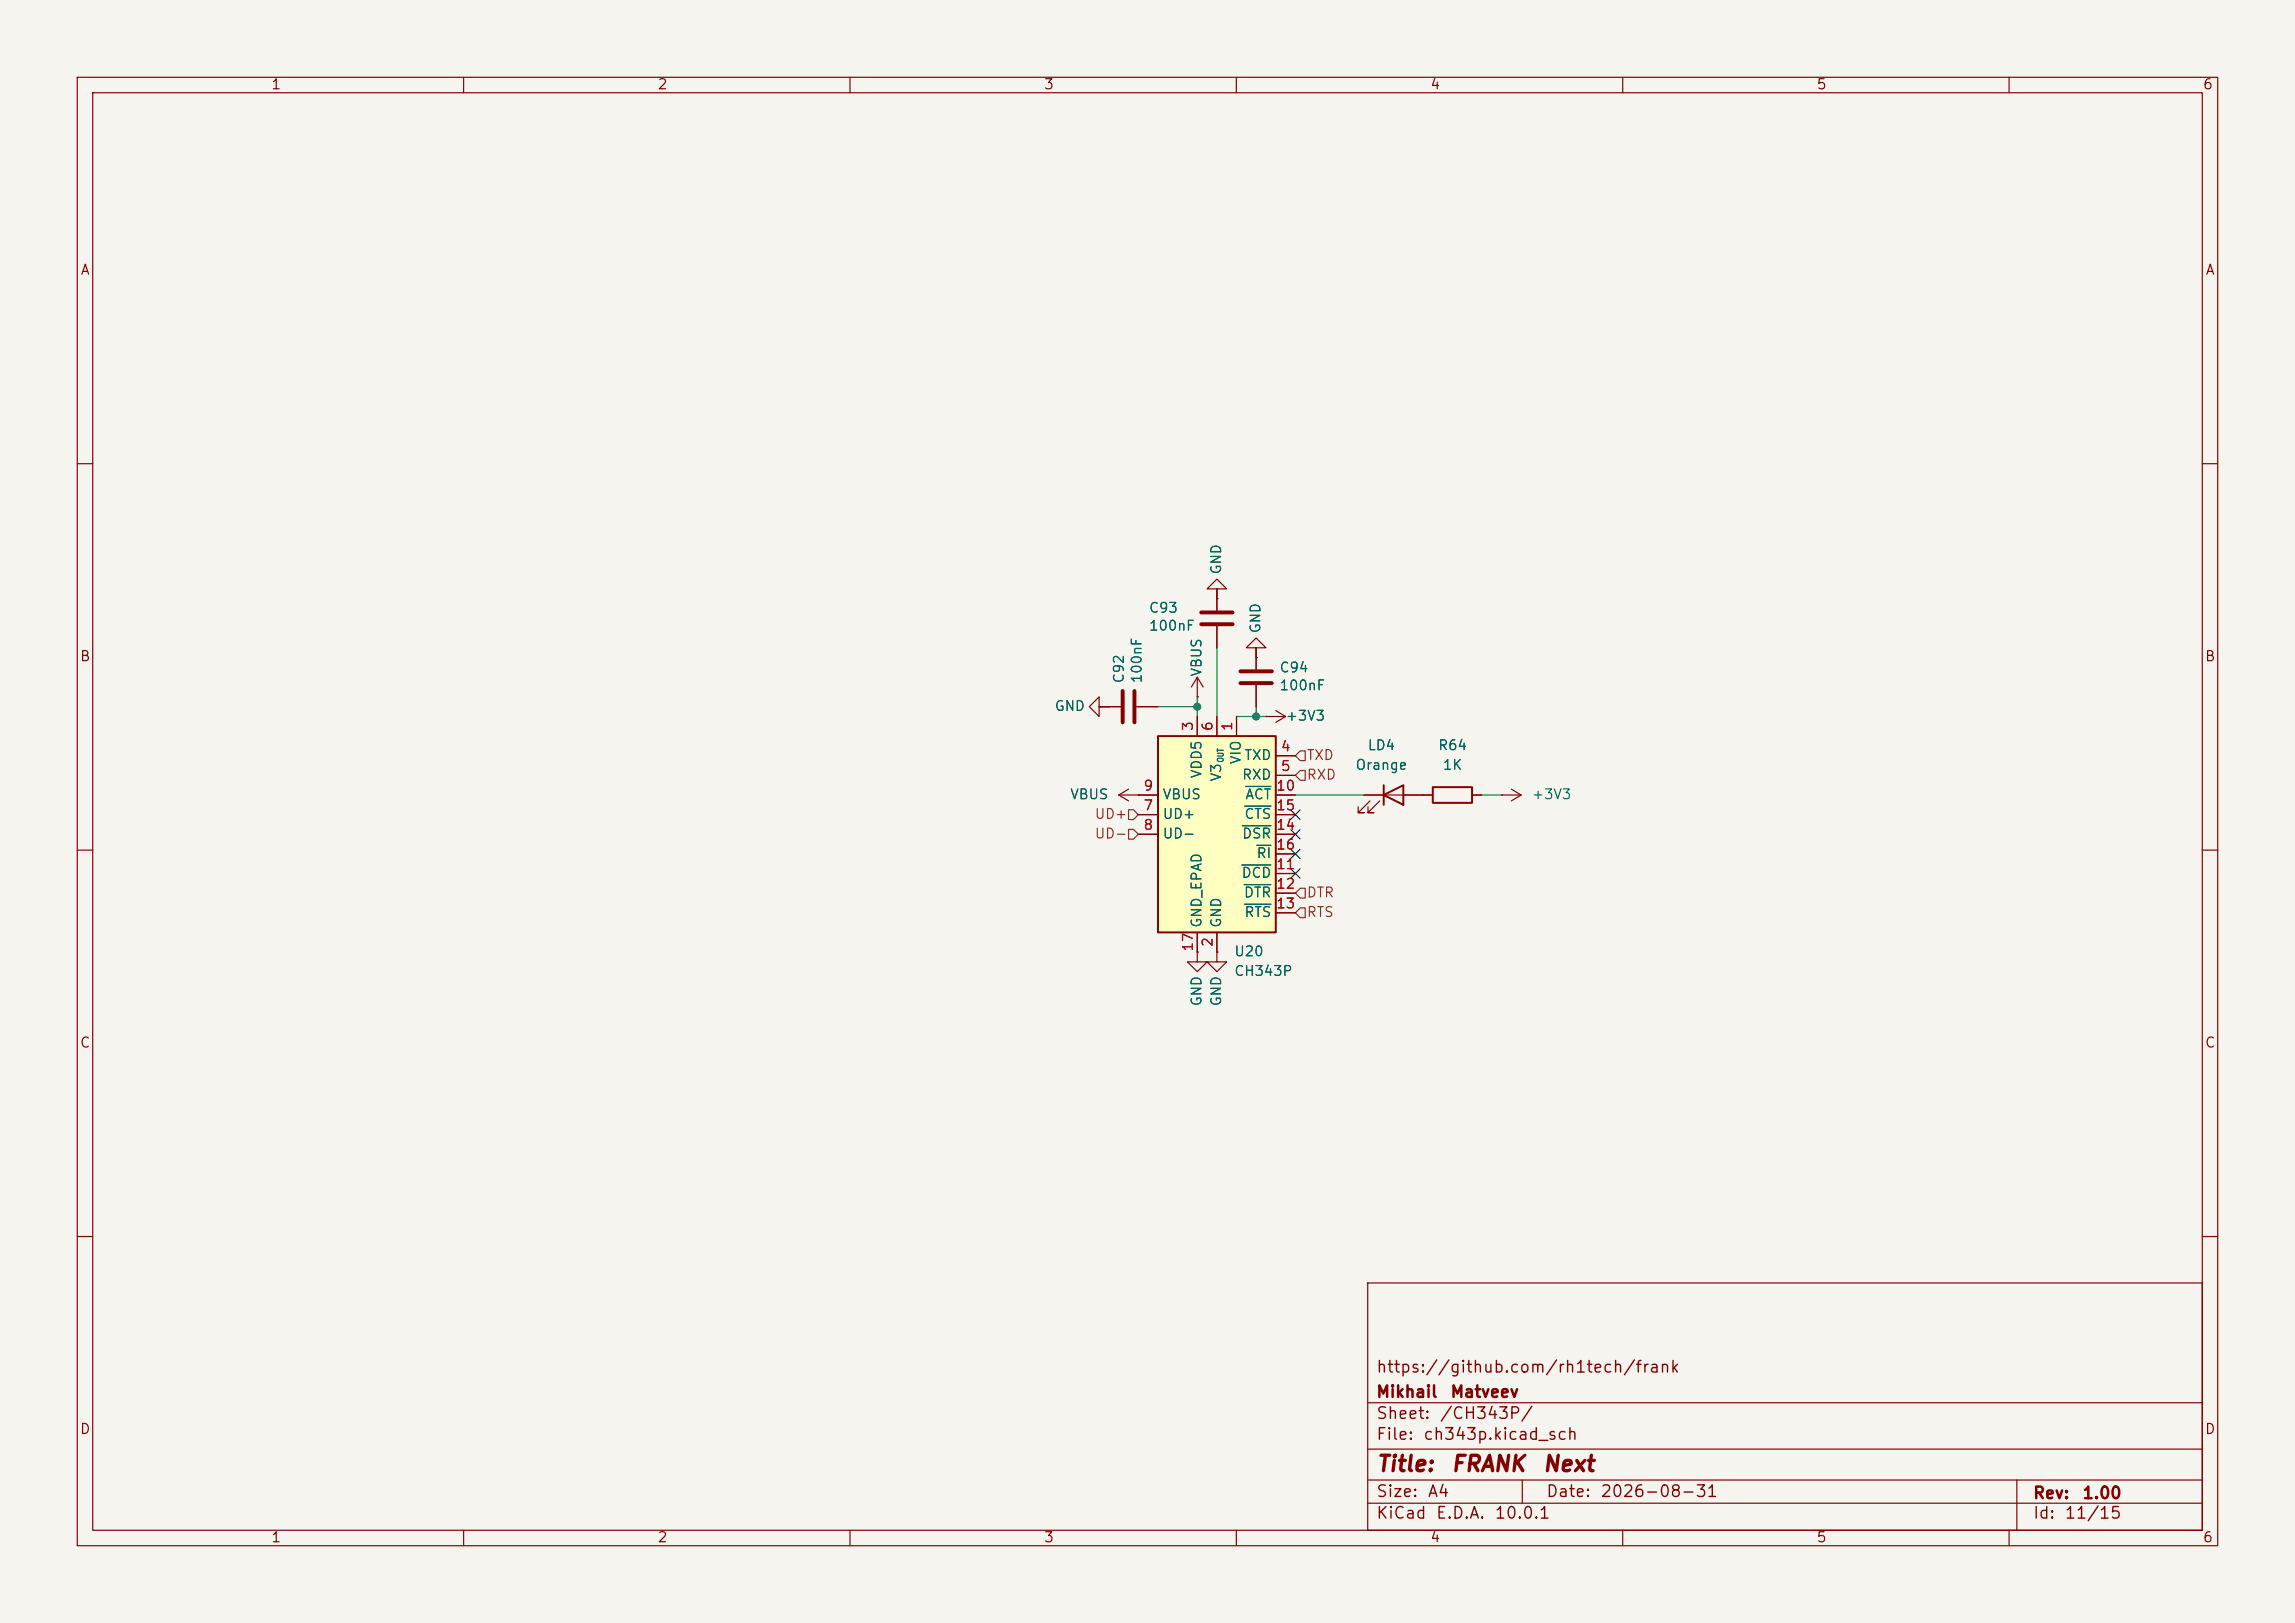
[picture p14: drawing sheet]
<svg xmlns="http://www.w3.org/2000/svg" width="297mm" height="210mm" viewBox="0 0 297 210" stroke-linecap="round" stroke-linejoin="round" font-family="sans-serif">
<defs><g id="words">
<g font-size="2" fill="#840000">
<text x="178" y="190.9">Title:</text>
<text x="187.7" y="190.9">FRANK</text>
<text x="199.5" y="190.9">Next</text>
</g>
<g font-size="1.5" fill="#840000">
<text x="178" y="178">https://github.com/rh1tech/frank</text>
<text x="178" y="184">Sheet:</text>
<text x="178" y="181.2">Mikhail</text>
<text x="186.2" y="184">/CH343P/</text>
<text x="187.6" y="181.2">Matveev</text>
<text x="178" y="186.7">File:</text>
<text x="184.1" y="186.7">ch343p.kicad_sch</text>
<text x="178" y="196.9">KiCad</text>
<text x="178" y="194.1">Size:</text>
<text x="184.7" y="194.1">A4</text>
<text x="185.7" y="196.9">E.D.A.</text>
<text x="193.3" y="196.9">10.0.1</text>
<text x="200" y="194.1">Date:</text>
<text x="207" y="194.1">2026-08-31</text>
<text x="263" y="194.3">Rev:</text>
<text x="263" y="196.9">Id:</text>
<text x="267.1" y="196.9">11/15</text>
<text x="269.4" y="194.3">1.00</text>
</g>
<g font-size="1.3" fill="#840000">
<text x="35" y="11.9">1</text>
<text x="85" y="11.9">2</text>
<text x="135" y="11.9">3</text>
<text x="185" y="11.9">4</text>
<text x="235" y="11.9">5</text>
<text x="285" y="11.9">6</text>
<text x="10.3" y="35.9">A</text>
<text x="285.3" y="35.9">A</text>
<text x="10.3" y="85.9">B</text>
<text x="285.3" y="85.9">B</text>
<text x="10.3" y="135.9">C</text>
<text x="285.3" y="135.9">C</text>
<text x="10.3" y="185.9">D</text>
<text x="285.3" y="185.9">D</text>
<text x="35" y="199.9">1</text>
<text x="85" y="199.9">2</text>
<text x="135" y="199.9">3</text>
<text x="185" y="199.9">4</text>
<text x="235" y="199.9">5</text>
<text x="285" y="199.9">6</text>
</g>
<g font-size="1.3" fill="#006464">
<text x="158.3" y="74.4" transform="rotate(-90 158.3 74.4)">GND</text>
<text x="148.6" y="81.9">100nF</text>
<text x="148.6" y="79.6">C93</text>
<text x="163.4" y="82" transform="rotate(-90 163.4 82)">GND</text>
<text x="145.7" y="88.5" transform="rotate(-90 145.7 88.5)">C92</text>
<text x="148.1" y="88.5" transform="rotate(-90 148.1 88.5)">100nF</text>
<text x="155.8" y="87.6" transform="rotate(-90 155.8 87.6)">VBUS</text>
<text x="165.5" y="89.6">100nF</text>
<text x="165.5" y="87.3">C94</text>
<text x="136.4" y="92.3">GND</text>
<text x="166.3" y="93.6">+3V3</text>
<text x="155.8" y="100.8" transform="rotate(-90 155.8 100.8)">VDD5</text>
<text x="158.3" y="101.2" transform="rotate(-90 158.3 101.2)">V3</text>
<text x="160.6" y="101.2">RXD</text>
<text x="160.9" y="99" transform="rotate(-90 160.9 99)">VIO</text>
<text x="160.9" y="98.7">TXD</text>
<text x="175.3" y="99.9">Orange</text>
<text x="176.9" y="97.4">LD4</text>
<text x="186" y="97.4">R64</text>
<text x="186.6" y="99.9">1K</text>
<text x="138.4" y="103.7">VBUS</text>
<text x="150.4" y="106.3">UD+</text>
<text x="150.4" y="103.7">VBUS</text>
<text x="160.9" y="106.3">CTS</text>
<text x="161.1" y="103.7">ACT</text>
<text x="198.1" y="103.7">+3V3</text>
<text x="150.4" y="108.8">UD-</text>
<text x="160.6" y="113.9">DCD</text>
<text x="160.6" y="108.8">DSR</text>
<text x="162.5" y="111.4">RI</text>
<text x="160.9" y="116.4">DTR</text>
<text x="160.9" y="119">RTS</text>
<text x="155.8" y="120.1" transform="rotate(-90 155.8 120.1)">GND_EPAD</text>
<text x="158.3" y="120.1" transform="rotate(-90 158.3 120.1)">GND</text>
<text x="159.6" y="124.1">U20</text>
<text x="155.8" y="130.3" transform="rotate(-90 155.8 130.3)">GND</text>
<text x="158.3" y="130.3" transform="rotate(-90 158.3 130.3)">GND</text>
<text x="159.6" y="126.6">CH343P</text>
</g>
<g font-size="1.3" fill="#a90000">
<text x="154.7" y="94.7" transform="rotate(-90 154.7 94.7)">3</text>
<text x="157.2" y="94.7" transform="rotate(-90 157.2 94.7)">6</text>
<text x="159.8" y="94.7" transform="rotate(-90 159.8 94.7)">1</text>
<text x="165.7" y="97.5">4</text>
<text x="165.7" y="100.1">5</text>
<text x="147.9" y="105.2">7</text>
<text x="147.9" y="107.7">8</text>
<text x="147.9" y="102.6">9</text>
<text x="165.1" y="102.6">10</text>
<text x="165.1" y="107.7">14</text>
<text x="165.1" y="105.2">15</text>
<text x="165.1" y="112.8">11</text>
<text x="165.1" y="110.2">16</text>
<text x="165.1" y="115.3">12</text>
<text x="165.1" y="117.9">13</text>
<text x="154.7" y="123.2" transform="rotate(-90 154.7 123.2)">17</text>
<text x="157.2" y="122.6" transform="rotate(-90 157.2 122.6)">2</text>
</g>
<g font-size="1.3" fill="#725600">
<text x="169" y="101.2">RXD</text>
<text x="169" y="98.7">TXD</text>
<text x="141.6" y="106.3">UD+</text>
<text x="141.6" y="108.8">UD-</text>
<text x="169" y="119">RTS</text>
<text x="169" y="116.4">DTR</text>
</g>
<text font-size=".8" fill="#006464" x="158.5" y="98.7" transform="rotate(-90 158.5 98.7)">OUT</text>
</g></defs>
<path d="M0 0h297v210h-297z" fill="#f5f4ef" stroke="#f5f4ef" stroke-width=".13"/>
<g fill="none" stroke="#840000" stroke-width=".15">
<path d="M10 10h277v190h-277zM12 12h273v186h-273zM60 10v2M110 10v2M160 10v2M210 10v2M260 10v2M10 60h2M285 60h2M10 110h2M285 110h2M154.9 123.2v1.3h1.3l-1.3 1.2-1.2-1.2h1.2"/>
<path d="M154.9 123.2h.1M10 160h2M177 166h108v32h-108zM285 160h2M60 198v2M110 198v2M160 198v2M177 194.5h108M177 191.5h108M177 187.5h108M177 181.5h108M197 191.5v3"/>
<path d="M210 198v2M260 198v2M261 191.5v6.5"/>
</g>
<path d="M149.9 95.3h15.2v25.4h-15.2z" fill="#ffffc2"/>
<path d="M149.9 95.3h15.2v25.4h-15.2zM179.1 102.9l2.5-1.3v2.5zM179.1 101.6v2.5M185.4 101.9h5.1v2h-5.1z" fill="none" stroke="#840000" stroke-width=".25"/>
<g fill="none" stroke="#840000" stroke-width=".15">
<path d="M157.5 77.5v-1.3h-1.3l1.3-1.3 1.2 1.3h-1.2v2.8M157.5 77.5h.1M143.5 91.4h-1.3v1.3l-1.2-1.3 1.2-1.2v1.2h2.8M143.5 91.4h.1M147.1 91.4h2.8M154.9 90.2h.1M154.9 87.6v2.6M154.9 92.7v2.6M154.9 87.6l-.7 1.3M154.9 87.6l.8 1.3M157.5 81v2.8M157.5 92.7v2.6"/>
<path d="M160 92.7v2.6M162.6 85.1v-1.3h-1.3l1.3-1.2 1.2 1.2h-1.2v2.8M162.6 85.1h.1M162.6 88.6v2.8M163.8 92.7h.1M163.8 92.7h2.6M165.1 97.8h2.5M165.1 91.9l1.3 .8M166.4 92.7l-1.3 .8M144.8 102.9h5.1M144.8 102.9l1.2 .7M146 102.1l-1.2 .8"/>
<path d="M147.3 102.9h.1M147.3 105.4h2.6M147.3 108h2.6M165.1 100.3h2.5M165.1 105.4h2.5M165.1 108h2.5M165.1 102.9h2.5M165.1 113h2.5M165.1 115.6h2.5M165.1 118.1h2.5M165.1 110.5h2.5M176.5 102.9h8.9"/>
<path d="M177.3 103.6l-1.5 1.6h.7h-.7v-.8M178.6 103.6l-1.6 1.6h.8h-.8v-.8M190.5 102.9h1.3M194.3 102.9h.1M194.3 102.9h2.5M195.6 102.1l1.2 .8M196.8 102.9l-1.2 .7M154.9 123.2h.1M154.9 120.7v2.5M157.5 123.2v1.3h1.2l-1.2 1.2-1.3-1.2h1.3M157.5 123.2h.1M157.5 120.7v2.5"/>
</g>
<path d="M160.7 111.9h3.8M160.8 106.8h3.7M161 114.5h3.5M161.1 117h3.4M161.1 104.3h3.4M161.2 101.8h3.3M162.6 109.4h1.9" fill="none" stroke="#006464" stroke-width=".15"/>
<path d="M155.4 79.2h4.1M145.3 89.4v4.1M146.8 89.4v4.1M155.4 80.8h4.1M160.5 86.9h4.1M160.5 88.4h4.1" fill="none" stroke="#840000" stroke-width=".51"/>
<path d="M168.3 99.7h.6v1.3h-.6l-.7-.7zM168.3 97.2h.6v1.2h-.6l-.7-.6zM146 107.3h.7l.6 .7-.6 .6h-.7zM146 104.8h.7l.6 .6-.6 .6h-.7zM168.3 117.5h.6v1.2h-.6l-.7-.6zM168.3 114.9h.6v1.3h-.6l-.7-.6z" fill="none" stroke="#725600" stroke-width=".15"/>
<path d="M157.5 76.2v1.3M142.2 91.4h1.3M149.9 91.4h5M154.9 90.2v2.5M157.5 83.8v8.9M160 92.7h3.8M162.6 83.8v1.3M162.6 91.4v1.3M167.6 102.9h8.9M191.8 102.9h2.5" fill="none" stroke="#009600" stroke-width=".15"/>
<path d="M167 112.4l1.2 1.2M167 104.8l1.2 1.2M167 107.3l1.2 1.3M167 109.9l1.2 1.2M168.2 112.4l-1.2 1.2M168.2 104.8l-1.2 1.2M168.2 107.3l-1.2 1.3M168.2 109.9l-1.2 1.2" fill="none" stroke="#000084" stroke-width=".15"/>
<g fill="#009600" stroke="#009600" stroke-width=".13">
<circle cx="162.6" cy="92.7" r=".46"/>
<circle cx="154.9" cy="91.4" r=".46"/>
</g>
<use href="#words"/>
</svg>
